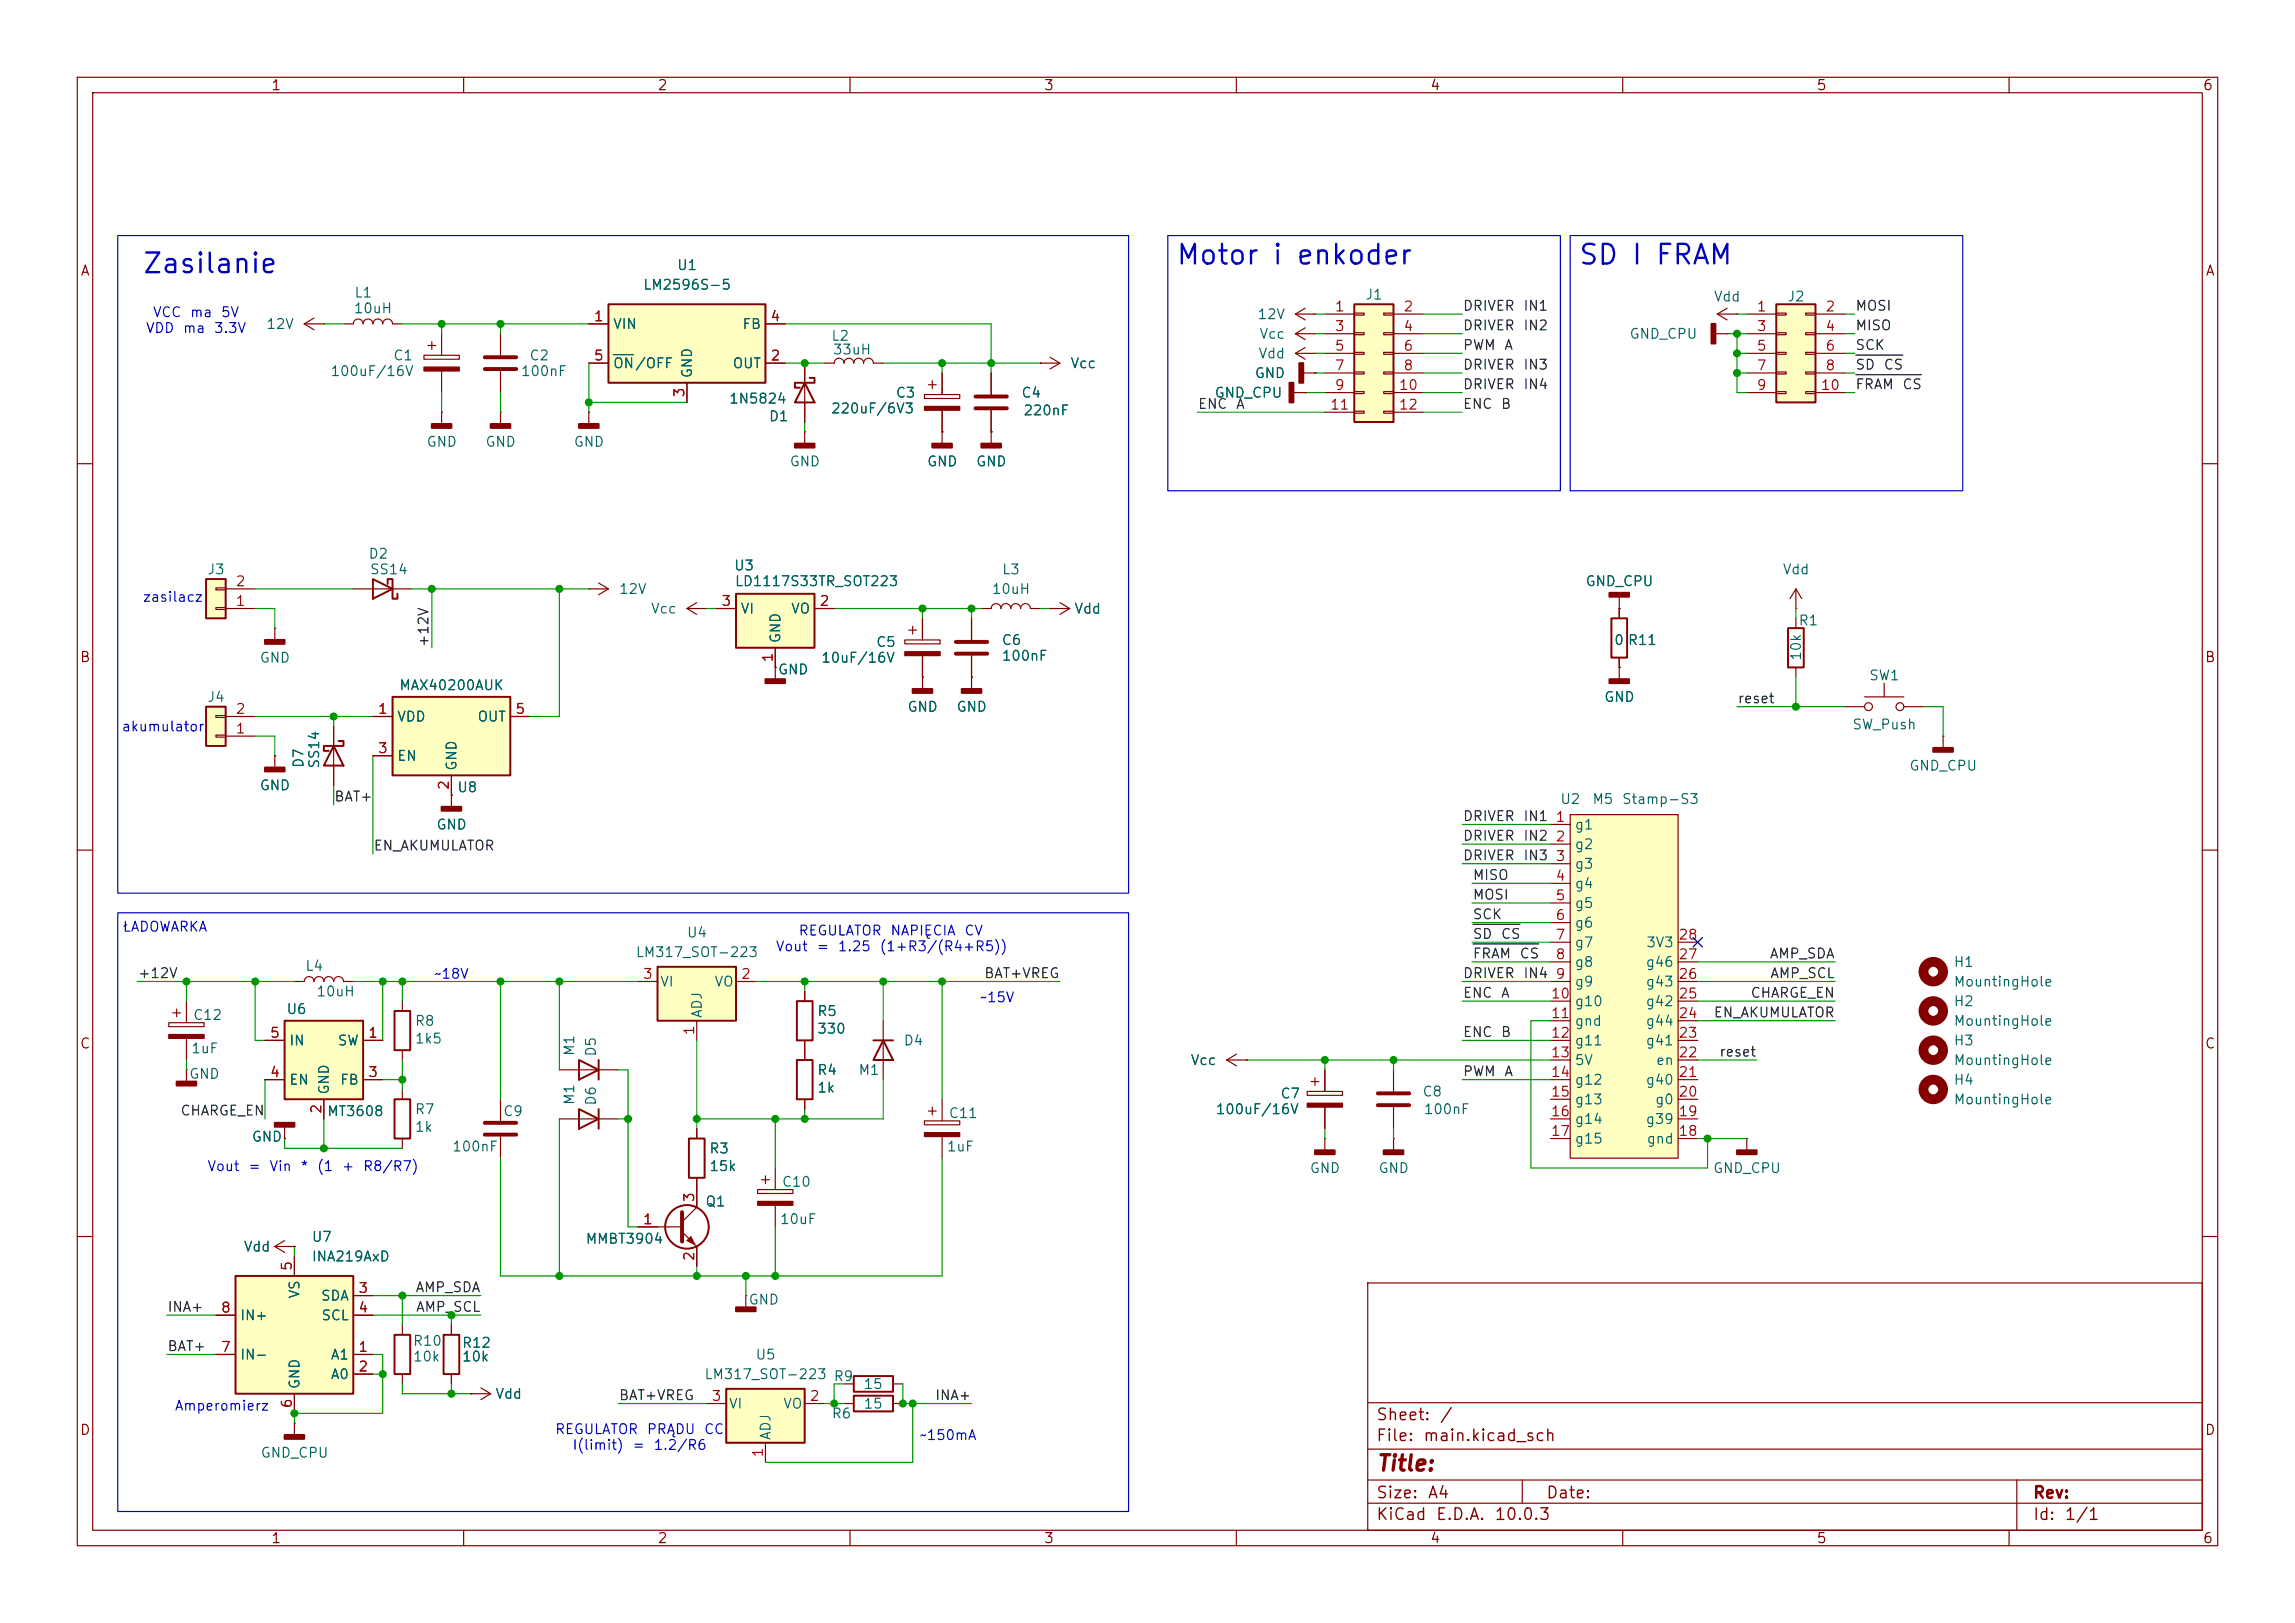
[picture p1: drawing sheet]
<svg xmlns="http://www.w3.org/2000/svg" width="297mm" height="210mm" viewBox="0 0 297 210" stroke-linecap="round" stroke-linejoin="round" font-family="sans-serif">
<defs><g id="words">
<g font-size="2.5" fill="#0000c2">
<text x="18.3" y="36">Zasilanie</text>
<text x="152.1" y="34.9">Motor i enkoder</text>
<text x="204.2" y="34.9">SD I FRAM</text>
</g>
<text font-size="2" fill="#840000" x="178" y="190.8">Title:</text>
<g font-size="1.5" fill="#840000">
<text x="178" y="184.2">Sheet:</text>
<text x="186.2" y="184.2">/</text>
<text x="178" y="186.9">File:</text>
<text x="184.1" y="186.9">main.kicad_sch</text>
<text x="178" y="197.1">KiCad</text>
<text x="178" y="194.3">Size:</text>
<text x="184.7" y="194.3">A4</text>
<text x="185.7" y="197.1">E.D.A.</text>
<text x="193.3" y="197.1">10.0.3</text>
<text x="200" y="194.3">Date:</text>
<text x="263" y="194.3">Rev:</text>
<text x="263" y="197.1">Id:</text>
<text x="267.1" y="197.1">1/1</text>
</g>
<g font-size="1.3" fill="#840000">
<text x="35" y="12">1</text>
<text x="85" y="12">2</text>
<text x="135" y="12">3</text>
<text x="185" y="12">4</text>
<text x="235" y="12">5</text>
<text x="285" y="12">6</text>
<text x="10.3" y="36">A</text>
<text x="285.3" y="36">A</text>
<text x="10.3" y="86">B</text>
<text x="285.3" y="86">B</text>
<text x="10.3" y="136">C</text>
<text x="285.3" y="136">C</text>
<text x="10.3" y="186">D</text>
<text x="285.3" y="186">D</text>
<text x="35" y="200">1</text>
<text x="85" y="200">2</text>
<text x="135" y="200">3</text>
<text x="185" y="200">4</text>
<text x="235" y="200">5</text>
<text x="285" y="200">6</text>
</g>
<g font-size="1.3" fill="#006464">
<text x="87.5" y="35.3">U1</text>
<text x="45.7" y="40.8">10uH</text>
<text x="45.8" y="38.8">L1</text>
<text x="83.1" y="37.8">LM2596S-5</text>
<text x="162.6" y="41.6">12V</text>
<text x="176.6" y="39.1">J1</text>
<text x="221.7" y="39.3">Vdd</text>
<text x="231.2" y="39.3">J2</text>
<text x="34.4" y="42.9">12V</text>
<text x="50.8" y="46.9">C1</text>
<text x="68.4" y="46.9">C2</text>
<text x="79.2" y="42.9">VIN</text>
<text x="79.2" y="48">ON/OFF</text>
<text x="94.7" y="48">OUT</text>
<text x="96" y="42.9">FB</text>
<text x="107.5" y="44.4">L2</text>
<text x="107.7" y="46.2">33uH</text>
<text x="138.4" y="48">Vcc</text>
<text x="162.8" y="46.7">Vdd</text>
<text x="162.9" y="44.2">Vcc</text>
<text x="210.8" y="44.2">GND_CPU</text>
<text x="42.7" y="49">100uF/16V</text>
<text x="67.3" y="49">100nF</text>
<text x="89.9" y="49" transform="rotate(-90 89.9 49)">GND</text>
<text x="94.3" y="52.5">1N5824</text>
<text x="107.5" y="53.8">220uF/6V3</text>
<text x="115.8" y="51.8">C3</text>
<text x="132.1" y="51.8">C4</text>
<text x="157.1" y="51.8">GND_CPU</text>
<text x="162.3" y="49.2">GND</text>
<text x="55.1" y="58.1">GND</text>
<text x="62.7" y="58.1">GND</text>
<text x="74.2" y="58.1">GND</text>
<text x="99.4" y="54.8">D1</text>
<text x="132.3" y="54.1">220nF</text>
<text x="102.1" y="60.7">GND</text>
<text x="119.9" y="60.7">GND</text>
<text x="126.2" y="60.7">GND</text>
<text x="26.7" y="74.6">J3</text>
<text x="47.6" y="72.6">D2</text>
<text x="47.8" y="74.6">SS14</text>
<text x="80" y="77.2">12V</text>
<text x="94.9" y="74.1">U3</text>
<text x="95" y="76.2">LD1117S33TR_SOT223</text>
<text x="128.3" y="77.2">10uH</text>
<text x="129.6" y="74.6">L3</text>
<text x="205.1" y="76.2">GND_CPU</text>
<text x="230.6" y="74.6">Vdd</text>
<text x="84.2" y="79.7">Vcc</text>
<text x="95.8" y="79.7">VI</text>
<text x="101.3" y="83.3" transform="rotate(-90 101.3 83.3)">GND</text>
<text x="102.3" y="79.7">VO</text>
<text x="129.5" y="83.8">C6</text>
<text x="138.9" y="79.7">Vdd</text>
<text x="208.8" y="83.8">0</text>
<text x="210.6" y="83.8">R11</text>
<text x="232.7" y="81.2">R1</text>
<text x="33.5" y="86.1">GND</text>
<text x="51.6" y="89.6">MAX40200AUK</text>
<text x="100.6" y="87.6">GND</text>
<text x="106.2" y="86.1">10uF/16V</text>
<text x="113.3" y="84">C5</text>
<text x="129.5" y="85.8">100nF</text>
<text x="233.4" y="85.6" transform="rotate(-90 233.4 85.6)">10k</text>
<text x="241.8" y="88.3">SW1</text>
<text x="26.7" y="91.1">J4</text>
<text x="51.3" y="93.7">VDD</text>
<text x="61.7" y="93.7">OUT</text>
<text x="117.3" y="92.4">GND</text>
<text x="123.7" y="92.4">GND</text>
<text x="207.5" y="91.1">GND</text>
<text x="239.6" y="94.7">SW_Push</text>
<text x="39.6" y="99.5" transform="rotate(-90 39.6 99.5)">D7</text>
<text x="41.6" y="99.5" transform="rotate(-90 41.6 99.5)">SS14</text>
<text x="51.3" y="98.8">EN</text>
<text x="59.4" y="99.8" transform="rotate(-90 59.4 99.8)">GND</text>
<text x="247" y="100">GND_CPU</text>
<text x="33.5" y="102.6">GND</text>
<text x="56.4" y="107.7">GND</text>
<text x="59.1" y="102.8">U8</text>
<text x="201.8" y="104.3">U2</text>
<text x="203.7" y="107.7">g1</text>
<text x="206" y="104.3">M5</text>
<text x="209.8" y="104.3">Stamp-S3</text>
<text x="203.7" y="110.2">g2</text>
<text x="203.7" y="112.7">g3</text>
<text x="203.7" y="115.3">g4</text>
<text x="203.7" y="117.8">g5</text>
<text x="39.4" y="125.9">L4</text>
<text x="82.2" y="124.2">LM317_SOT-223</text>
<text x="88.8" y="121.6">U4</text>
<text x="203.7" y="120.4">g6</text>
<text x="203.7" y="122.9">g7</text>
<text x="203.7" y="125.4">g8</text>
<text x="212.9" y="125.4">g46</text>
<text x="213" y="122.9">3V3</text>
<text x="252.7" y="125.4">H1</text>
<text x="37" y="131.5">U6</text>
<text x="40.9" y="129.2">10uH</text>
<text x="85.3" y="128">VI</text>
<text x="91.1" y="131.8" transform="rotate(-90 91.1 131.8)">ADJ</text>
<text x="92.4" y="128">VO</text>
<text x="105.7" y="131.8">R5</text>
<text x="203.7" y="128">g9</text>
<text x="203.7" y="130.5">g10</text>
<text x="212.9" y="130.5">g42</text>
<text x="212.9" y="128">g43</text>
<text x="252.7" y="128">MountingHole</text>
<text x="252.7" y="130.5">H2</text>
<text x="24.6" y="136.6">1uF</text>
<text x="24.9" y="132.3">C12</text>
<text x="37.3" y="135.6">IN</text>
<text x="43.6" y="135.6">SW</text>
<text x="53.6" y="133.1">R8</text>
<text x="53.6" y="135.3">1k5</text>
<text x="74.6" y="136.7" transform="rotate(-90 74.6 136.7)">M1</text>
<text x="77.4" y="136.8" transform="rotate(-90 77.4 136.8)">D5</text>
<text x="105.7" y="134.1">330</text>
<text x="116.8" y="135.6">D4</text>
<text x="203.7" y="133.1">gnd</text>
<text x="203.7" y="135.6">g11</text>
<text x="212.9" y="135.6">g41</text>
<text x="212.9" y="133.1">g44</text>
<text x="252.7" y="133.1">MountingHole</text>
<text x="252.7" y="135.6">H3</text>
<text x="24.4" y="139.9">GND</text>
<text x="37.3" y="140.7">EN</text>
<text x="42.9" y="141.7" transform="rotate(-90 42.9 141.7)">GND</text>
<text x="43.9" y="140.7">FB</text>
<text x="74.6" y="143.1" transform="rotate(-90 74.6 143.1)">M1</text>
<text x="77.4" y="143.2" transform="rotate(-90 77.4 143.2)">D6</text>
<text x="105.7" y="139.4">R4</text>
<text x="105.7" y="141.7">1k</text>
<text x="111" y="139.4">M1</text>
<text x="154" y="138.1">Vcc</text>
<text x="165.6" y="142.4">C7</text>
<text x="184" y="142.2">C8</text>
<text x="203.7" y="138.1">5V</text>
<text x="203.7" y="140.7">g12</text>
<text x="203.7" y="143.2">g13</text>
<text x="212.9" y="140.7">g40</text>
<text x="214.1" y="143.2">g0</text>
<text x="214.2" y="138.1">en</text>
<text x="252.7" y="140.7">H4</text>
<text x="252.7" y="143.2">MountingHole</text>
<text x="252.7" y="138.1">MountingHole</text>
<text x="32.5" y="148">GND</text>
<text x="42.2" y="144.7">MT3608</text>
<text x="53.6" y="144.5">R7</text>
<text x="53.6" y="146.8">1k</text>
<text x="58.4" y="149.3">100nF</text>
<text x="65" y="144.7">C9</text>
<text x="91.7" y="149.6">R3</text>
<text x="122.4" y="149.3">1uF</text>
<text x="122.7" y="145">C11</text>
<text x="157.2" y="144.5">100uF/16V</text>
<text x="184.2" y="144.5">100nF</text>
<text x="203.7" y="145.8">g14</text>
<text x="203.7" y="148.3">g15</text>
<text x="212.9" y="145.8">g39</text>
<text x="213" y="148.3">gnd</text>
<text x="91.7" y="151.8">15k</text>
<text x="101.1" y="153.9">C10</text>
<text x="169.4" y="152.1">GND</text>
<text x="178.3" y="152.1">GND</text>
<text x="221.6" y="152.1">GND_CPU</text>
<text x="40.3" y="161">U7</text>
<text x="75.7" y="161.2">MMBT3904</text>
<text x="91.2" y="156.4">Q1</text>
<text x="100.8" y="158.7">10uF</text>
<text x="31.5" y="162.3">Vdd</text>
<text x="40.3" y="163.5">INA219AxD</text>
<text x="31" y="171.2">IN+</text>
<text x="39.1" y="168.1" transform="rotate(-90 39.1 168.1)">VS</text>
<text x="41.4" y="168.6">SDA</text>
<text x="41.5" y="171.2">SCL</text>
<text x="96.8" y="169.1">GND</text>
<text x="31" y="176.2">IN-</text>
<text x="39.1" y="179.8" transform="rotate(-90 39.1 179.8)">GND</text>
<text x="42.7" y="176.2">A1</text>
<text x="42.7" y="178.8">A0</text>
<text x="53.3" y="176.5">10k</text>
<text x="53.3" y="174.5">R10</text>
<text x="59.7" y="176.5">10k</text>
<text x="59.7" y="174.7">R12</text>
<text x="91.1" y="178.8">LM317_SOT-223 R9</text>
<text x="97.7" y="176.2">U5</text>
<text x="64" y="181.3">Vdd</text>
<text x="94.2" y="182.6">VI</text>
<text x="101.3" y="182.6">VO</text>
<text x="107.5" y="183.9">R6</text>
<text x="111.7" y="182.6">15</text>
<text x="111.7" y="180">15</text>
<text x="33.6" y="188.9">GND_CPU</text>
<text x="100" y="186.4" transform="rotate(-90 100 186.4)">ADJ</text>
</g>
<g font-size="1.3" fill="#0000c2">
<text x="19.7" y="41.4">VCC</text>
<text x="24.5" y="41.4">ma</text>
<text x="28.5" y="41.4">5V</text>
<text x="18.8" y="43.4">VDD</text>
<text x="23.6" y="43.4">ma</text>
<text x="27.6" y="43.4">3.3V</text>
<text x="18.4" y="78.2">zasilacz</text>
<text x="15.7" y="95">akumulator</text>
<text x="15.8" y="120.9">ŁADOWARKA</text>
<text x="100.3" y="123.4">Vout</text>
<text x="103.3" y="121.4">REGULATOR</text>
<text x="105.6" y="123.4">=</text>
<text x="108.3" y="123.4">1.25</text>
<text x="113.7" y="123.4">(1+R3/(R4+R5))</text>
<text x="115.1" y="121.4">NAPIĘCIA</text>
<text x="124.7" y="121.4">CV</text>
<text x="56.1" y="127">~18V</text>
<text x="126.7" y="130">~15V</text>
<text x="26.7" y="151.9">Vout</text>
<text x="32" y="151.9">=</text>
<text x="34.8" y="151.9">Vin</text>
<text x="38.8" y="151.9">*</text>
<text x="40.9" y="151.9">(1</text>
<text x="44.1" y="151.9">+</text>
<text x="46.9" y="151.9">R8/R7)</text>
<text x="22.5" y="182.8">Amperomierz</text>
<text x="71.7" y="185.9">REGULATOR</text>
<text x="83.6" y="185.9">PRĄDU</text>
<text x="91" y="185.9">CC</text>
<text x="74" y="187.9">I(limit)</text>
<text x="81.7" y="187.9">=</text>
<text x="84.5" y="187.9">1.2/R6</text>
<text x="118.9" y="186.6">~150mA</text>
</g>
<g font-size="1.3" fill="#a90000">
<text x="76.8" y="41.9">1</text>
<text x="99.6" y="41.9">4</text>
<text x="172.6" y="40.6">1</text>
<text x="181.5" y="40.6">2</text>
<text x="227.3" y="40.6">1</text>
<text x="236.1" y="40.6">2</text>
<text x="76.8" y="47">5</text>
<text x="99.6" y="47">2</text>
<text x="172.6" y="43.2">3</text>
<text x="172.6" y="45.7">5</text>
<text x="181.5" y="43.2">4</text>
<text x="181.5" y="45.7">6</text>
<text x="227.3" y="43.2">3</text>
<text x="227.3" y="45.7">5</text>
<text x="236.1" y="43.2">4</text>
<text x="236.1" y="45.7">6</text>
<text x="88.9" y="51.5" transform="rotate(-90 88.9 51.5)">3</text>
<text x="172" y="53.3">11</text>
<text x="172.6" y="48.2">7</text>
<text x="172.6" y="50.8">9</text>
<text x="180.9" y="50.8">10</text>
<text x="180.9" y="53.3">12</text>
<text x="181.5" y="48.2">8</text>
<text x="227.3" y="48.2">7</text>
<text x="227.3" y="50.8">9</text>
<text x="235.5" y="50.8">10</text>
<text x="236.1" y="48.2">8</text>
<text x="30.4" y="76.2">2</text>
<text x="30.4" y="78.7">1</text>
<text x="93.3" y="78.7">3</text>
<text x="106" y="78.7">2</text>
<text x="100.3" y="85.8" transform="rotate(-90 100.3 85.8)">1</text>
<text x="30.4" y="95.2">1</text>
<text x="30.4" y="92.7">2</text>
<text x="48.8" y="92.7">1</text>
<text x="66.6" y="92.7">5</text>
<text x="48.8" y="97.8">3</text>
<text x="58.4" y="102.3" transform="rotate(-90 58.4 102.3)">2</text>
<text x="201.2" y="106.7">1</text>
<text x="201.2" y="109.2">2</text>
<text x="201.2" y="111.7">3</text>
<text x="201.2" y="114.3">4</text>
<text x="201.2" y="116.8">5</text>
<text x="201.2" y="119.4">6</text>
<text x="201.2" y="121.9">7</text>
<text x="201.2" y="124.4">8</text>
<text x="217.1" y="124.4">27</text>
<text x="217.1" y="121.9">28</text>
<text x="83.1" y="127">3</text>
<text x="95.8" y="127">2</text>
<text x="200.6" y="129.5">10</text>
<text x="201.2" y="127">9</text>
<text x="217.1" y="129.5">25</text>
<text x="217.1" y="127">26</text>
<text x="34.9" y="134.6">5</text>
<text x="47.6" y="134.6">1</text>
<text x="90.1" y="134.1" transform="rotate(-90 90.1 134.1)">1</text>
<text x="200.6" y="132.1">11</text>
<text x="200.6" y="134.6">12</text>
<text x="200.6" y="137.1">13</text>
<text x="217.1" y="137.1">22</text>
<text x="217.1" y="134.6">23</text>
<text x="217.1" y="132.1">24</text>
<text x="34.9" y="139.7">4</text>
<text x="47.6" y="139.7">3</text>
<text x="200.6" y="139.7">14</text>
<text x="200.6" y="142.2">15</text>
<text x="217.1" y="142.2">20</text>
<text x="217.1" y="139.7">21</text>
<text x="41.9" y="144.2" transform="rotate(-90 41.9 144.2)">2</text>
<text x="200.6" y="144.8">16</text>
<text x="200.6" y="147.3">17</text>
<text x="217.1" y="147.3">18</text>
<text x="217.1" y="144.8">19</text>
<text x="90.1" y="155.6" transform="rotate(-90 90.1 155.6)">3</text>
<text x="83.1" y="158.7">1</text>
<text x="38.1" y="164.5" transform="rotate(-90 38.1 164.5)">5</text>
<text x="46.3" y="167.6">3</text>
<text x="90.1" y="163.3" transform="rotate(-90 90.1 163.3)">2</text>
<text x="28.5" y="170.2">8</text>
<text x="46.3" y="170.2">4</text>
<text x="28.5" y="175.2">7</text>
<text x="46.3" y="175.2">1</text>
<text x="46.3" y="177.8">2</text>
<text x="38.1" y="182.3" transform="rotate(-90 38.1 182.3)">6</text>
<text x="92" y="181.6">3</text>
<text x="104.7" y="181.6">2</text>
<text x="99" y="188.7" transform="rotate(-90 99 188.7)">1</text>
</g>
<g font-size="1.3" fill="#0f0f0f">
<text x="189.2" y="40.5">DRIVER</text>
<text x="197.1" y="40.5">IN1</text>
<text x="240" y="40.5">MOSI</text>
<text x="189.2" y="45.6">PWM</text>
<text x="189.2" y="43.1">DRIVER</text>
<text x="194.6" y="45.6">A</text>
<text x="197.1" y="43.1">IN2</text>
<text x="240" y="43.1">MISO</text>
<text x="240" y="45.6">SCK</text>
<text x="154.9" y="53.2">ENC</text>
<text x="159.9" y="53.2">A</text>
<text x="189.2" y="50.7">DRIVER</text>
<text x="189.2" y="53.2">ENC</text>
<text x="189.2" y="48.1">DRIVER</text>
<text x="194.2" y="53.2">B</text>
<text x="197.1" y="50.7">IN4</text>
<text x="197.1" y="48.1">IN3</text>
<text x="240" y="50.7">FRAM</text>
<text x="240" y="48.1">SD</text>
<text x="243.7" y="48.1">CS</text>
<text x="246.1" y="50.7">CS</text>
<text x="55.8" y="83.8" transform="rotate(-90 55.8 83.8)">+12V</text>
<text x="224.8" y="91.3">reset</text>
<text x="43.2" y="104">BAT+</text>
<text x="189.2" y="106.6">DRIVER</text>
<text x="197.1" y="106.6">IN1</text>
<text x="48.3" y="110.4">EN_AKUMULATOR</text>
<text x="189.2" y="109.1">DRIVER</text>
<text x="189.2" y="111.6">DRIVER</text>
<text x="197.1" y="109.1">IN2</text>
<text x="197.1" y="111.6">IN3</text>
<text x="190.5" y="119.3">SCK</text>
<text x="190.5" y="116.7">MOSI</text>
<text x="190.5" y="114.2">MISO</text>
<text x="190.5" y="121.8">SD</text>
<text x="190.5" y="124.3">FRAM</text>
<text x="194.2" y="121.8">CS</text>
<text x="196.6" y="124.3">CS</text>
<text x="228.9" y="124.3">AMP_SDA</text>
<text x="17.8" y="126.9">+12V</text>
<text x="127.3" y="126.9">BAT+VREG</text>
<text x="189.2" y="129.4">ENC</text>
<text x="189.2" y="126.9">DRIVER</text>
<text x="194.2" y="129.4">A</text>
<text x="197.1" y="126.9">IN4</text>
<text x="221.7" y="132">EN_AKUMULATOR</text>
<text x="226.5" y="129.4">CHARGE_EN</text>
<text x="229" y="126.9">AMP_SCL</text>
<text x="189.2" y="134.5">ENC</text>
<text x="194.2" y="134.5">B</text>
<text x="222.4" y="137">reset</text>
<text x="189.2" y="139.6">PWM</text>
<text x="194.6" y="139.6">A</text>
<text x="23.3" y="144.7">CHARGE_EN</text>
<text x="53.7" y="167.5">AMP_SDA</text>
<text x="21.6" y="170.1">INA+</text>
<text x="53.7" y="170.1">AMP_SCL</text>
<text x="21.6" y="175.1">BAT+</text>
<text x="80" y="181.5">BAT+VREG</text>
<text x="120.9" y="181.5">INA+</text>
</g>
</g></defs>
<g fill="none" stroke="#840000" stroke-width=".15">
<path d="M10 10h277v190h-277zM12 12h273v186h-273zM60 10v2M110 10v2M160 10v2M210 10v2M260 10v2M10 60h2M285 60h2M10 110h2M285 110h2M36.8 147.3h.1"/>
<path d="M36.8 145.8v1.5M180.3 147.3h.1M180.3 147.3v1.5M10 160h2M177 166h108v32h-108zM285 160h2M60 198v2M110 198v2M160 198v2M177 194.5h108M177 191.5h108M177 187.5h108"/>
<path d="M177 181.5h108M197 191.5v3M210 198v2M260 198v2M261 191.5v6.5"/>
</g>
<g fill="#840000" stroke="#840000" stroke-width=".25">
<path d="M179.1 148.8h2.5v.6h-2.5z"/>
<path d="M35.6 145.3h2.5v.5h-2.5z"/>
</g>
<path d="M94 179.7h10.1v7h-10.1z" fill="#ffffc2"/>
<path d="M94 179.7h10.1v7h-10.1z" fill="none" stroke="#840000" stroke-width=".25"/>
<path d="M91.4 181.6h2.6M99.1 186.7v2.5M104.1 181.6h2.6" fill="none" stroke="#840000" stroke-width=".15"/>
<path d="M85.1 125.1h10.1v7h-10.1z" fill="#ffffc2"/>
<path d="M85.1 125.1h10.1v7h-10.1z" fill="none" stroke="#840000" stroke-width=".25"/>
<path d="M168.9 39.9l-1.3 .7M167.6 40.6l1.3 .8M167.6 40.6h2.6M170.2 40.6h.1M38.1 127h1.3a.64 .64 0 0 1 .6-.6 .64 .64 0 0 1 .6 .6 .64 .64 0 0 1 .7-.6 .64 .64 0 0 1 .6 .6 .64 .64 0 0 1 .6-.6 .64 .64 0 0 1 .7 .6 .64 .64 0 0 1 .6-.6 .64 .64 0 0 1 .6 .6h1.3M82.5 127h2.6M90.2 132.1v2.5M95.2 127h2.6M38.1 184.2h.1M38.1 184.2v1.5" fill="none" stroke="#840000" stroke-width=".15"/>
<path d="M36.8 185.7h2.6v.5h-2.6z" fill="#840000" stroke="#840000" stroke-width=".25"/>
<path d="M175.3 39.4h5v15.2h-5z" fill="#ffffc2"/>
<path d="M175.3 39.4h5v15.2h-5z" fill="none" stroke="#840000" stroke-width=".25"/>
<g fill="none" stroke="#840000" stroke-width=".15">
<path d="M64.8 53.3h.1M64.8 43.2v2.8M64.8 48v2.8M64.8 53.3v1.6M167.4 50.8h1.5M167.6 43.2h2.6M167.6 45.7h2.6M167.6 43.2l1.3 .7M167.6 45.7l1.3 .8M168.7 48.3h1.5M168.9 50.8h.1M168.9 42.4l-1.3 .8"/>
<path d="M168.9 45l-1.3 .7M170.2 43.2h.1M170.2 48.3h.1M170.2 45.7h.1M171.4 40.6h3.9M171.4 43.2h3.9M171.4 45.7h3.9M171.4 48.3h3.9M171.4 50.8h3.9M171.4 53.3h3.9M175.3 40.5h1.2v.3h-1.2zM175.3 43.1h1.2v.2h-1.2z"/>
<path d="M175.3 45.6h1.2v.2h-1.2zM175.3 48.1h1.2v.3h-1.2zM175.3 50.7h1.2v.2h-1.2zM175.3 53.2h1.2v.3h-1.2zM179.1 40.5h1.2v.3h-1.2zM179.1 43.1h1.2v.2h-1.2zM179.1 45.6h1.2v.2h-1.2zM179.1 48.1h1.2v.3h-1.2zM179.1 50.7h1.2v.2h-1.2zM179.1 53.2h1.2v.3h-1.2zM180.3 40.6h3.8M180.3 43.2h3.8"/>
<path d="M180.3 45.7h3.8M180.3 48.3h3.8M180.3 50.8h3.8M180.3 53.3h3.8M180.3 138.4v2.8M180.3 143.3v2.8"/>
</g>
<g fill="#840000" stroke="#840000" stroke-width=".25">
<path d="M166.9 49.5h.5v2.6h-.5z"/>
<path d="M168.1 47h.6v2.5h-.6z"/>
<path d="M63.5 54.9h2.5v.5h-2.5z"/>
</g>
<path d="M62.7 47.8h4.1M62.7 46.2h4.1M178.3 143h4.1M178.3 141.5h4.1" fill="none" stroke="#840000" stroke-width=".51"/>
<path d="M36.8 132.1h10.2v10.1h-10.2z" fill="#ffffc2"/>
<path d="M48.3 74.9l2.5 1.3-2.5 1.3zM50.2 75.6v-.7h.6v2.6h.6v-.7M36.8 132.1h10.2v10.1h-10.2z" fill="none" stroke="#840000" stroke-width=".25"/>
<g fill="none" stroke="#840000" stroke-width=".15">
<path d="M54.9 46h4.5v.5h-4.5zM55.4 44.7h1M55.9 44.2v1M57.1 53.3h.1M57.1 43.2v2.8M57.1 48v2.8M57.1 53.3v1.6M45.7 76.2h7.6M76.2 76.2h.1M76.2 76.2h2.5M77.5 75.4l1.2 .8M78.7 76.2l-1.2 .8"/>
<path d="M88.9 78.7l1.3 .8M88.9 78.7h2.5M90.2 78l-1.3 .7M91.4 78.7h.1M100.3 86.4h.1M100.3 86.4v1.5M34.3 134.6h2.5M34.3 139.7h2.5M47 134.6h2.5M47 139.7h2.5M169.7 140h1M170.2 139.4v1.1"/>
<path d="M171.4 138.4v2.8M41.9 142.2v2.6M169.2 141.2h4.5v.5h-4.5zM171.4 143.3v2.8M226.1 147.3h.1M226.1 147.3v1.5"/>
</g>
<g fill="#840000" stroke="#840000" stroke-width=".15">
<path d="M54.9 47.5h4.5v.5h-4.5z"/>
<path d="M169.2 142.7h4.5v.6h-4.5z"/>
</g>
<g fill="#840000" stroke="#840000" stroke-width=".25">
<path d="M55.9 54.9h2.5v.5h-2.5z"/>
<path d="M224.8 148.8h2.5v.6h-2.5z"/>
<path d="M99.1 87.9h2.5v.5h-2.5z"/>
</g>
<path d="M95.2 76.8h10.2v7h-10.2z" fill="#ffffc2"/>
<path d="M95.2 76.8h10.2v7h-10.2z" fill="none" stroke="#840000" stroke-width=".25"/>
<path d="M92.7 78.7h2.5M105.4 78.7h2.5M100.3 83.8v2.6" fill="none" stroke="#840000" stroke-width=".15"/>
<path d="M50.8 90.2h15.2v10.1h-15.2z" fill="#ffffc2"/>
<path d="M43.2 96.5l1.2 2.6h-2.5zM43.8 95.9h.6v.6h-2.5v.7h.6M50.8 90.2h15.2v10.1h-15.2zM208.5 80h2.1v5.1h-2.1zM231.4 81.3h2v5.1h-2zM51.1 130.8h2v5.1h-2z" fill="none" stroke="#840000" stroke-width=".25"/>
<g fill="none" stroke="#840000" stroke-width=".15">
<path d="M209.5 78.7h.1M209.5 77.2v2.8M232.4 78.7h.1M232.4 76.2v2.5M232.4 76.2l-.8 1.3M232.4 76.2l.8 1.3M43.2 94v7.6M48.3 92.7h2.5M48.3 97.8h2.5M66 92.7h2.6M209.5 86.4h.1M209.5 85.1v2.8"/>
<path d="M232.4 80v1.3M232.4 86.4v1.2M238.8 91.4h2.5M241.3 90.2h5.1M243.8 88.4v1.8M246.4 91.4h2.5M251.5 95.3h.1M251.5 95.3v1.5M58.4 100.3v2.6M52.1 129.5v1.3M52.1 135.9v1.3M158.7 137.2l1.3 .7"/>
<path d="M158.7 137.2h2.6M160 136.4l-1.3 .8M161.3 137.2h.1M171.4 147.3h.1M171.4 147.3v1.5"/>
<circle cx="241.8" cy="91.4" r=".51"/>
<circle cx="245.9" cy="91.4" r=".51"/>
</g>
<g fill="#840000" stroke="#840000" stroke-width=".25">
<path d="M170.2 148.8h2.5v.6h-2.5z"/>
<path d="M250.2 96.8h2.5v.5h-2.5z"/>
<path d="M208.3 76.7h2.5v.5h-2.5z"/>
<path d="M208.3 87.9h2.5v.5h-2.5z"/>
</g>
<path d="M203.2 105.4h14v44.5h-14z" fill="#ffffc2"/>
<g fill="none" stroke="#840000" stroke-width=".15">
<path d="M223.5 39.9l-1.3 .7M222 43.2h1.5M222.2 40.6l1.3 .8M222.2 40.6h2.6M223.5 43.2h.1M224.8 40.6h.1M200.7 106.7h2.5M200.7 109.2h2.5M200.7 111.8h2.5M200.7 114.3h2.5M200.7 116.8h2.5M200.7 119.4h2.5"/>
<path d="M203.2 105.4h14v44.5h-14zM21.8 132.3h4.6v.5h-4.6zM22.4 131.1h1M22.9 130.6v1M24.1 138.4h.1M24.1 129.5v2.8M24.1 134.4v2.8M24.1 138.4v1.6M104.1 128.3v1.2M104.1 134.6v1.3M200.7 121.9h2.5M200.7 124.5h2.5"/>
<path d="M200.7 127h2.5M200.7 129.5h2.5M200.7 132.1h2.5M200.7 134.6h2.5M200.7 137.2h2.5M200.7 139.7h2.5M217.2 121.9h2.5M217.2 124.5h2.5M217.2 127h2.5M217.2 129.5h2.5M217.2 132.1h2.5M217.2 134.6h2.5"/>
<path d="M217.2 137.2h2.5M217.2 139.7h2.5M52.1 141v1.2M52.1 147.3v1.3M200.7 142.2h2.5M200.7 144.8h2.5M200.7 147.3h2.5M217.2 142.2h2.5M217.2 144.8h2.5M217.2 147.3h2.5M35.6 161.3l1.2 .8M35.6 161.3h2.5"/>
<path d="M36.8 160.5l-1.2 .8M38.1 161.3h.1M52.1 171.5v1.2M52.1 177.8v1.3M58.4 171.5v1.2M58.4 177.8v1.3M62.2 179.6l1.3 .7M61 180.3h.1M61 180.3h2.5M63.5 180.3l-1.3 .8"/>
</g>
<g fill="none" stroke="#840000" stroke-width="1.3">
<circle cx="250.2" cy="125.7" r="1.27"/>
<circle cx="250.2" cy="130.8" r="1.27"/>
<circle cx="250.2" cy="135.9" r="1.27"/>
<circle cx="250.2" cy="141" r="1.27"/>
</g>
<path d="M103.1 129.5h2.1v5.1h-2.1zM51.1 142.2h2v5.1h-2zM51.1 172.7h2v5.1h-2zM57.4 172.7h2v5.1h-2z" fill="none" stroke="#840000" stroke-width=".25"/>
<path d="M21.8 133.9h4.6v.5h-4.6z" fill="#840000" stroke="#840000" stroke-width=".15"/>
<g fill="#840000" stroke="#840000" stroke-width=".25">
<path d="M22.9 140h2.5v.5h-2.5z"/>
<path d="M221.5 41.9h.5v2.6h-.5z"/>
</g>
<path d="M30.5 165.1h15.2v15.2h-15.2z" fill="#ffffc2"/>
<path d="M74.9 137.2l2.6 1.2-2.6 1.3zM77.5 137.2v2.5M74.9 143.5l2.6 1.3-2.6 1.3zM77.5 143.5v2.6M30.5 165.1h15.2v15.2h-15.2z" fill="none" stroke="#840000" stroke-width=".25"/>
<path d="M72.4 138.4h7.6M64.8 142.2v2.8M64.8 147.1v2.8M72.4 144.8h7.6M27.9 175.3h2.6M27.9 170.2h2.6M38.1 162.6v2.5M45.7 175.3h2.6M45.7 177.8h2.6M45.7 167.6h2.6M45.7 170.2h2.6M38.1 180.3v2.6" fill="none" stroke="#840000" stroke-width=".15"/>
<path d="M62.7 145.3h4.1M62.7 146.8h4.1" fill="none" stroke="#840000" stroke-width=".51"/>
<path d="M229.9 39.4h5v12.7h-5z" fill="#ffffc2"/>
<g fill="none" stroke="#840000" stroke-width=".25">
<path d="M229.9 39.4h5v12.7h-5zM104.1 49.5l1.3 2.6h-2.5zM104.8 48.9h.6v.6h-2.5v.7h.6M113 134.6h2.6M114.3 134.6l1.3 2.6h-2.6zM89.2 147.3h2v5.1h-2zM110.5 180.6h5.1v2h-5.1z"/>
<circle cx="88.9" cy="158.7" r="2.82"/>
</g>
<g fill="none" stroke="#840000" stroke-width=".15">
<path d="M44.4 41.9h1.3a.64 .64 0 0 1 .7-.6 .64 .64 0 0 1 .6 .6 .64 .64 0 0 1 .6-.6 .64 .64 0 0 1 .7 .6 .64 .64 0 0 1 .6-.6 .64 .64 0 0 1 .6 .6 .64 .64 0 0 1 .7-.6 .64 .64 0 0 1 .6 .6h1.3M104.1 55.9h.1M104.1 47v7.6M104.1 55.9v1.5M106.7 47h1.2a.64 .64 0 0 1 .7-.6 .64 .64 0 0 1 .6 .6 .64 .64 0 0 1 .7-.6 .64 .64 0 0 1 .6 .6 .64 .64 0 0 1 .6-.6 .64 .64 0 0 1 .7 .6 .64 .64 0 0 1 .6-.6 .64 .64 0 0 1 .6 .6h1.3M121.9 55.9h.1M121.9 55.9v1.5M128.3 55.9h.1M128.3 55.9v1.5M226.1 40.6h3.8M226.1 43.2h3.8M226.1 45.7h3.8"/>
<path d="M226.1 48.3h3.8M226.1 50.8h3.8M229.9 40.5h1.2v.3h-1.2zM229.9 43.1h1.2v.2h-1.2zM229.9 45.6h1.2v.2h-1.2zM229.9 48.1h1.2v.3h-1.2zM229.9 50.7h1.2v.2h-1.2zM233.7 40.5h1.2v.3h-1.2zM233.7 43.1h1.2v.2h-1.2zM233.7 45.6h1.2v.2h-1.2zM233.7 48.1h1.2v.3h-1.2zM233.7 50.7h1.2v.2h-1.2z"/>
<path d="M234.9 40.6h3.9M234.9 43.2h3.9M234.9 45.7h3.9M234.9 48.3h3.9M234.9 50.8h3.9M135.9 78.7h.1M135.9 78.7h2.5M137.2 78l1.2 .7M138.4 78.7l-1.2 .8M35.6 97.8h.1M35.6 97.8v1.5M125.7 80v2.8"/>
<path d="M125.7 84.8v2.8M58.4 102.9h.1M58.4 102.9v1.5M114.3 132.1v7.6M82.5 158.8h5.8M88.3 159.4l1.9 1.9v2.5M90.2 152.4v3.8l-1.9 1.9M90.2 146.1v1.2M119.6 145h4.6v.5h-4.6zM120.1 143.8h1.1M120.6 143.3v1M121.9 142.2v2.8"/>
<path d="M121.9 147.1v2.8M109.2 181.6h1.3M115.6 181.6h1.2"/>
</g>
<g fill="#840000" stroke="#840000" stroke-width=".25">
<path d="M120.6 57.4h2.6v.5h-2.6z"/>
<path d="M102.9 57.4h2.5v.5h-2.5z"/>
<path d="M127 57.4h2.5v.5h-2.5z"/>
<path d="M57.1 104.4h2.6v.5h-2.6z"/>
<path d="M34.3 99.3h2.5v.5h-2.5z"/>
</g>
<path d="M123.7 83.1h4.1M123.7 84.6h4.1M88.3 156.8v3.9" fill="none" stroke="#840000" stroke-width=".51"/>
<g fill="#840000" stroke="#840000" stroke-width=".15">
<path d="M88.9 160.5l.5-.5 .5 1z"/>
<path d="M119.6 146.6h4.6v.5h-4.6z"/>
</g>
<path d="M78.7 39.4h20.4v10.1h-20.4z" fill="#ffffc2"/>
<path d="M78.7 39.4h20.4v10.1h-20.4zM110.5 178.1h5.1v2h-5.1z" fill="none" stroke="#840000" stroke-width=".25"/>
<g fill="none" stroke="#840000" stroke-width=".15">
<path d="M76.2 53.3h.1M76.2 41.9h2.5M76.2 47h2.5M76.2 53.3v1.6M88.9 49.5v2.6M99.1 41.9h2.5M99.1 47h2.5M119.6 51.1h4.6v.5h-4.6zM120.1 49.8h1.1M120.6 49.3v1M121.9 48.3v2.8M121.9 53.1v2.8"/>
<path d="M117.1 82.8h4.6v.5h-4.6zM117.6 81.5h1M118.1 81v1M119.4 87.6h.1M119.4 80v2.8M119.4 84.8v4.4M125.7 87.6h.1M125.7 87.6v1.6M109.2 179.1h1.3M115.6 179.1h1.2"/>
</g>
<path d="M79.4 45.9h2.6" fill="none" stroke="#006464" stroke-width=".15"/>
<g fill="#840000" stroke="#840000" stroke-width=".25">
<path d="M74.9 54.9h2.6v.5h-2.6z"/>
<path d="M118.1 89.2h2.5v.5h-2.5z"/>
<path d="M124.5 89.2h2.5v.5h-2.5z"/>
</g>
<g fill="#840000" stroke="#840000" stroke-width=".15">
<path d="M119.6 52.6h4.6v.5h-4.6z"/>
<path d="M117.1 84.3h4.6v.5h-4.6z"/>
</g>
<path d="M26.7 91.4h2.5v5.1h-2.5z" fill="#ffffc2"/>
<path d="M26.7 91.4h2.5v5.1h-2.5z" fill="none" stroke="#840000" stroke-width=".25"/>
<path d="M39.4 41.9l1.2 .8M39.4 41.9h2.5M40.6 41.1l-1.2 .8M41.9 41.9h.1M27.9 95.1h1.3v.3h-1.3zM27.9 92.6h1.3v.2h-1.3zM29.2 95.3h3.8M29.2 92.7h3.8M35.6 81.3h.1M35.6 81.3v1.5" fill="none" stroke="#840000" stroke-width=".15"/>
<path d="M34.3 82.8h2.5v.5h-2.5z" fill="#840000" stroke="#840000" stroke-width=".25"/>
<path d="M26.7 74.9h2.5v5.1h-2.5z" fill="#ffffc2"/>
<path d="M26.7 74.9h2.5v5.1h-2.5zM103.1 137.2h2.1v5h-2.1z" fill="none" stroke="#840000" stroke-width=".25"/>
<g fill="none" stroke="#840000" stroke-width=".15">
<path d="M76.2 47h2.5M76.2 41.9h2.5M88.9 49.5v2.6M99.1 47h2.5M99.1 41.9h2.5M104.1 47v2.5M104.1 52.1v2.5M121.9 55.9h.1M121.9 48.3v2.8M121.9 53.1v2.8M128.3 55.9h.1M128.3 48.3v2.8"/>
<path d="M128.3 53.1v2.8M134.6 47h.1M134.6 47h2.6M135.9 46.2l1.3 .8M137.2 47l-1.3 .8M168.9 50.8h.1M170.2 48.3h.1M27.9 78.6h1.3v.3h-1.3zM27.9 76.1h1.3v.2h-1.3zM29.2 78.7h3.8M29.2 76.2h3.8M92.7 78.7h2.5"/>
<path d="M105.4 78.7h2.5M127 78.7h1.3a.64 .64 0 0 1 .6-.6 .64 .64 0 0 1 .6 .6 .64 .64 0 0 1 .7-.6 .64 .64 0 0 1 .6 .6 .64 .64 0 0 1 .6-.6 .64 .64 0 0 1 .7 .6 .64 .64 0 0 1 .6-.6 .64 .64 0 0 1 .6 .6h1.3M135.9 78.7h.1M209.5 78.7h.1M209.5 78.7v1.3M35.6 97.8h.1M43.2 94v2.5M43.2 99.1v2.5M48.3 92.7h2.5M48.3 97.8h2.5M66 92.7h2.6M100.3 86.4h.1"/>
<path d="M100.3 83.8v2.6M119.4 87.6h.1M119.4 80v2.8M119.4 84.8v2.8M125.7 87.6h.1M125.7 80v2.8M125.7 84.8v2.8M209.5 86.4h.1M209.5 85.1v1.3M58.4 102.9h.1M58.4 100.3v2.6M34.3 134.6h2.5"/>
<path d="M34.3 139.7h2.5M47 134.6h2.5M47 139.7h2.5M104.1 128.3v1.2M104.1 134.6v2.6M161.3 137.2h.1M171.4 138.4v2.8M36.8 147.3h.1M41.9 142.2v2.6M82.5 158.8h2.6M90.2 146.1v1.2M90.2 152.4v3.8"/>
<path d="M98 153.9h4.6v.5h-4.6zM98.6 152.7h1M99.1 152.1v1.1M100.3 151.1v2.8M100.3 156v2.8M104.1 142.2v1.3M171.4 143.3v2.8M27.9 175.3h2.6M27.9 170.2h2.6M38.1 161.3h.1M38.1 162.6v2.5M45.7 175.3h2.6"/>
<path d="M45.7 177.8h2.6M45.7 167.6h2.6M45.7 170.2h2.6M58.4 171.5v1.2M58.4 177.8v1.3M90.2 161.3v2.5M96.5 167.6h.1M96.5 167.6v1.6M38.1 180.3v2.6M61 180.3h.1"/>
</g>
<path d="M126.2 51.3h4.1M126.2 52.8h4.1" fill="none" stroke="#840000" stroke-width=".51"/>
<path d="M98 155.4h4.6v.6h-4.6z" fill="#840000" stroke="#840000" stroke-width=".15"/>
<path d="M95.2 169.2h2.6v.5h-2.6z" fill="#840000" stroke="#840000" stroke-width=".25"/>
<path d="M240.2 48.5h8.5M240.2 45.9h6M190.6 119.6h6.1M190.6 122.1h8.5" fill="none" stroke="#0f0f0f" stroke-width=".15"/>
<g fill="none" stroke="#009600" stroke-width=".15">
<path d="M41.9 41.9h2.5M52.1 41.9h24.1M57.1 41.9v1.3M57.1 50.8v2.5M64.8 41.9v1.3M64.8 50.8v2.5M76.2 52.1h12.7M76.2 47v6.3M101.6 41.9h26.7v6.4M101.6 47h5.1M104.1 54.6v1.3M114.3 47h20.3"/>
<path d="M121.9 47v1.3M154.9 53.3h16.5M168.9 50.8h2.5M170.2 45.7h1.2M170.2 48.3h1.2M170.2 40.6h1.2M170.2 43.2h1.2M184.1 50.8h5.1M184.1 45.7h5.1M184.1 48.3h5.1M184.1 40.6h5.1M184.1 43.2h5.1"/>
<path d="M184.1 53.3h5.1M223.5 43.2h2.6M224.8 43.2v7.6h1.3M224.8 45.7h1.3M224.8 48.3h1.3M224.8 40.6h1.3M238.8 50.8h1.2M238.8 45.7h1.2M238.8 48.3h1.2M238.8 40.6h1.2M238.8 43.2h1.2M33 78.7h2.6v2.6"/>
<path d="M33 76.2h12.7M53.3 76.2h22.9M55.9 76.2v7.6M72.4 76.2v16.5h-3.8M91.4 78.7h1.3M107.9 78.7h19.1M119.4 78.7v1.3M125.7 78.7v1.3M134.6 78.7h1.3M232.4 78.7v1.3M33 95.3h2.6v2.5M33 92.7h15.3"/>
<path d="M43.2 92.7v1.3M48.3 97.8v12.7M224.8 91.4h14M232.4 87.6v3.8M248.9 91.4h2.6v3.9M43.2 101.6v2.5M189.2 111.8h11.5M189.2 109.2h11.5M189.2 106.7h11.5M190.5 114.3h10.2M190.5 119.4h10.2M190.5 116.8h10.2"/>
<path d="M17.8 127h20.3M24.1 127v2.5M24.1 137.2v1.2M33 127v7.6h1.3M34.3 139.7v5.1M45.7 127h36.8M49.5 139.7h2.6M49.5 127v7.6M52.1 127v2.5M52.1 137.2v3.8M64.8 127v15.2M72.4 127v11.4"/>
<path d="M80 138.4h1.3v20.4h1.2M90.2 134.6v11.5M97.8 127h39.4M104.1 127v1.3M114.3 127v5.1M114.3 139.7v5.1h-24.1M121.9 127v15.2M161.3 137.2h39.4M171.4 137.2v1.2M180.3 137.2v1.2M189.2 127h11.5M189.2 129.5h11.5"/>
<path d="M189.2 139.7h11.5M189.2 134.6h11.5M190.5 124.5h10.2M190.5 121.9h10.2M200.7 132.1h-2.6v19h22.9v-3.8M219.7 127h17.8M219.7 132.1h17.8M219.7 129.5h17.8M219.7 124.5h17.8M219.7 137.2h7.6M36.8 147.3v1.3h15.3M41.9 144.8v3.8"/>
<path d="M64.8 149.9v15.2h57.1v-15.2M72.4 144.8v20.3M80 144.8h1.3M100.3 144.8v6.3M100.3 158.8v6.3M104.1 143.5v1.3M171.4 146.1v1.2M180.3 146.1v1.2M219.7 147.3h6.4M21.6 170.2h6.3M21.6 175.3h6.3M38.1 161.3v1.3"/>
<path d="M48.3 175.3h1.2v7.6h-11.4v1.3M48.3 170.2h13.9M48.3 167.6h13.9M48.3 177.8h1.2M52.1 179.1v1.2h8.9M52.1 167.6v3.9M58.4 170.2v1.3M58.4 179.1v1.2M90.2 163.8v1.3M96.5 165.1v2.5M109.2 179.1h-1.3v2.5M116.8 179.1v2.5h8.9"/>
<path d="M80 181.6h11.4M106.7 181.6h2.5M118.1 181.6v7.6h-19"/>
</g>
<path d="M219.1 121.3l1.2 1.2M220.3 121.3l-1.2 1.2" fill="none" stroke="#000084" stroke-width=".15"/>
<path d="M15.2 30.5h130.8v85.1h-130.8zM151.1 30.5h50.8v33h-50.8zM203.2 30.5h50.8v33h-50.8zM15.2 118.1h130.8v77.5h-130.8z" fill="none" stroke="#0000c2" stroke-width=".15"/>
<path d="M79.4 45.9h2.6" fill="none" stroke="#006464" stroke-width=".15"/>
<g fill="#009600" stroke="#009600" stroke-width=".13">
<circle cx="116.8" cy="181.6" r=".46"/>
<circle cx="118.1" cy="181.6" r=".46"/>
<circle cx="90.2" cy="165.1" r=".46"/>
<circle cx="72.4" cy="165.1" r=".46"/>
<circle cx="107.9" cy="181.6" r=".46"/>
<circle cx="96.5" cy="165.1" r=".46"/>
<circle cx="100.3" cy="165.1" r=".46"/>
<circle cx="43.2" cy="92.7" r=".46"/>
<circle cx="76.2" cy="52.1" r=".46"/>
<circle cx="55.9" cy="76.2" r=".46"/>
<circle cx="72.4" cy="76.2" r=".46"/>
<circle cx="64.8" cy="41.9" r=".46"/>
<circle cx="57.1" cy="41.9" r=".46"/>
<circle cx="81.3" cy="144.8" r=".46"/>
<circle cx="90.2" cy="144.8" r=".46"/>
<circle cx="100.3" cy="144.8" r=".46"/>
<circle cx="58.4" cy="170.2" r=".46"/>
<circle cx="24.1" cy="127" r=".46"/>
<circle cx="33" cy="127" r=".46"/>
<circle cx="52.1" cy="127" r=".46"/>
<circle cx="49.5" cy="127" r=".46"/>
<circle cx="52.1" cy="139.7" r=".46"/>
<circle cx="64.8" cy="127" r=".46"/>
<circle cx="72.4" cy="127" r=".46"/>
<circle cx="38.1" cy="182.9" r=".46"/>
<circle cx="52.1" cy="167.6" r=".46"/>
<circle cx="49.5" cy="177.8" r=".46"/>
<circle cx="41.9" cy="148.6" r=".46"/>
<circle cx="58.4" cy="180.3" r=".46"/>
<circle cx="232.4" cy="91.4" r=".46"/>
<circle cx="224.8" cy="45.7" r=".46"/>
<circle cx="224.8" cy="43.2" r=".46"/>
<circle cx="224.8" cy="48.3" r=".46"/>
<circle cx="221" cy="147.3" r=".46"/>
<circle cx="180.3" cy="137.2" r=".46"/>
<circle cx="171.4" cy="137.2" r=".46"/>
<circle cx="125.7" cy="78.7" r=".46"/>
<circle cx="119.4" cy="78.7" r=".46"/>
<circle cx="104.1" cy="47" r=".46"/>
<circle cx="121.9" cy="47" r=".46"/>
<circle cx="128.3" cy="47" r=".46"/>
<circle cx="104.1" cy="144.8" r=".46"/>
<circle cx="121.9" cy="127" r=".46"/>
<circle cx="114.3" cy="127" r=".46"/>
<circle cx="104.1" cy="127" r=".46"/>
</g>
<use href="#words"/>
</svg>
